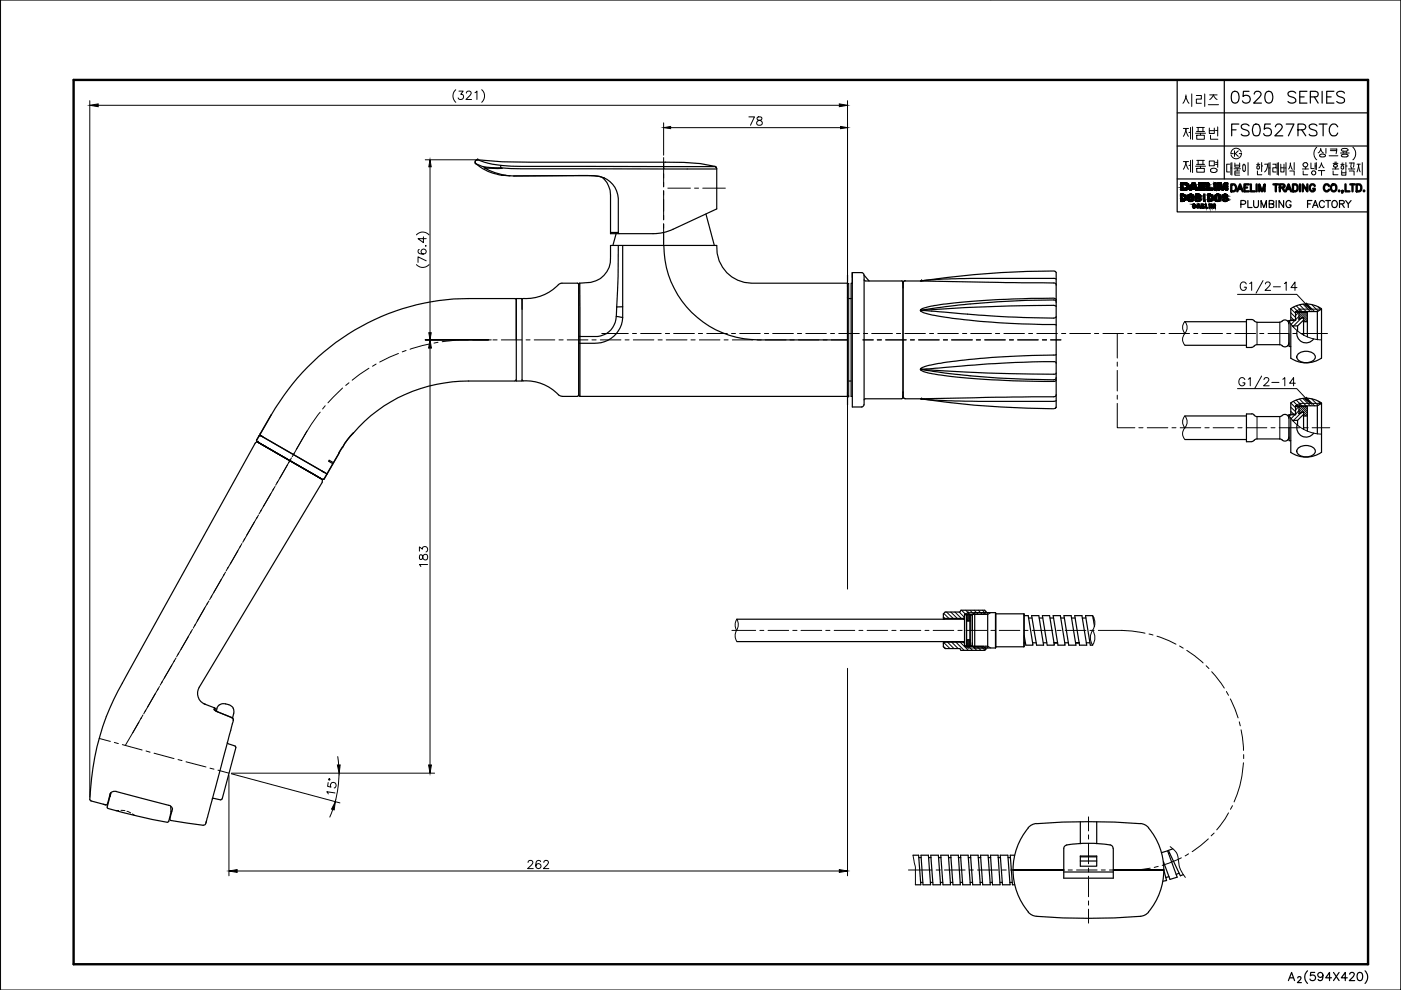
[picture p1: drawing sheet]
<svg xmlns="http://www.w3.org/2000/svg" width="297mm" height="210mm" viewBox="0 0 297 210" stroke-linecap="round" stroke-linejoin="round" font-family="sans-serif">
<defs><g id="words">
<text font-size="11.9" x="246.2" y="39.9">제품명</text>
<text font-size="9.7" x="246.6" y="24">시리즈</text>
<text font-size="9.3" x="246.2" y="31">제품번</text>
<g font-size="5.7">
<text x="260" y="22.9">0520 SERIES</text>
<text x="260.3" y="30">FS0527RSTC</text>
</g>
<g font-size="4.9">
<text x="158" y="27.9">78</text>
<text x="111.1" y="185.6">262</text>
</g>
<g font-size="4.4">
<text x="262.1" y="45.2">PLUMBING FACTORY</text>
<text x="91.7" y="121.4" transform="rotate(-90 91.7 121.4)">183</text>
</g>
<text font-size="4" x="260.7" y="34.2">K</text>
</g></defs>
<!-- layer: 0 -->
<g fill="none" stroke="#000" stroke-width=".21">
<path d="M.1 0h296.9M.1 0v209.9h296.9M210.1 0h.1M297 0v209.9M264 35.1v1M264 36.1l-.2 .3-.2-.2M264.6 34.5v2.6M266.4 34.9h.7M266.6 35.2l-.1 .5 .2 .2 .3-.2-.1-.5M266.6 35.2h.3M266.6 36.3v.8h.9M266.6 34.6h.3"/>
<path d="M267.5 34.5v1.9M267.5 35.2h.2M268.1 34.8h.7M268.8 34.8l-.3 1.2-.4 .5M269 34.6v2.4M269 35.6h.3M269.3 34.5v2.6M269.9 34.8h.6v.8h-.6v.9h.6M270.6 35.6h.2M270.8 34.6v2.4M271 34.5v2.6M271.6 34.8v1.7h.6v-1.7"/>
<path d="M271.6 35.6h.6M272.4 35.6h.3M272.7 34.5v2.6M273.2 35.8l.3-.5 .1-.7 .1 .7 .3 .6M273.5 36.3h.9v.8M274.4 34.5v1.5M276.1 35.8h1.3M276.3 34.8v.2M276.3 36.3v.8h1M276.3 35.1l.2 .2h.5M276.5 34.5l-.2 .3M276.5 34.5h.5"/>
<path d="M276.8 35.4v.4M277 34.5l.2 .5M277.2 35.1l-.2 .2M277.9 34.6v1.1h.7M278.8 35.2h.3M278.8 34.6v1.3M278.9 36.5v.3M279 36.5a.46 .46 0 0 0-.7-.2 .46 .46 0 0 0 0 .7 .46 .46 0 0 0 .7-.2M279.1 34.5v1.5M279.2 31.2a1.78 1.78 0 0 0 0 2.7M279.5 32.4l.4-.4 .1-.5 .2 .6 .4 .3M279.5 36.2h1.4"/>
<path d="M280 32.7l.9 .1 .1 .2-.3 .3M280 33.2h.7M280.1 32.7l-.3 .3 .3 .3M280.2 36.2v1M280.7 35.6l-.3-.4-.2-.6-.2 .6-.4 .4M281.1 31.5v1M281.8 33h1.9M282.5 35.8h1.3M282.6 36.3v.8h1.1M282.6 34.6h1.1M282.7 35.2l.4 .2 .4-.2M282.7 35v.2"/>
<path d="M283 34.4h.4M283.2 35.4v.4M283.4 34.9h-.3l-.4 .2M283.4 34.9l.1 .3M283.4 31.6l-.1 1M284.2 32.4h1.9M284.3 34.9h.7M284.4 35.2v.5l.1 .2 .4-.2-.1-.5M284.4 32.9v.2l.3 .2M284.4 35.2h.4M284.4 31.9l.4 .2M284.5 36.2v.9h.9v-.9"/>
<path d="M284.5 36.6h.9M284.5 34.6h.3M284.7 32.8l-.3 .1M284.7 32.8h.8M284.7 33.2h.8M284.8 32h.7M284.8 32.2v.2M285.4 35.2h.2M285.4 34.5v1.5M285.4 32.2v.2M285.5 32.7l.3 .2M285.8 31.9l-.4 .2"/>
<path d="M285.8 33.1l-.3 .2M285.8 32.9v.2M285.9 35.8h1.4M286.1 34.6l.4-.1-.1 .9M286.1 36.3h1v.8M286.6 34.6l.5-.1-.1 .9M286.6 35.4v.4M286.8 31.2a1.78 1.78 0 0 1 0 2.7M287.7 36.4l.3-1.4 .4 1.4M287.7 34.8h.7M288.1 34.8v.2M288.8 34.5v2.6"/>
<path d="M61.5 97.6l-2.2 3.8M62.4 96.1l-.4 .7M64.7 92l-1.9 3.3M51 115.8l-2.2 3.8M51.9 114.2l-.4 .8M54.5 109.7l-2.2 3.8M55.4 108.2l-.5 .7M58 103.6l-2.2 3.8M58.9 102.1l-.5 .8M37.9 138.5l-.4 .7M40.5 134l-2.2 3.7M41.4 132.4l-.4 .8"/>
<path d="M44 127.9l-2.2 3.8M44.9 126.4l-.5 .7M47.5 121.8l-2.2 3.8M48.4 120.3l-.5 .7M156.2 133.6a2.18 2.18 0 0 0 0 2.4M156.2 131.3a2.3 2.3 0 0 1 0 2.3 2.2 2.2 0 0 1 0-2.3zM231.6 130.5a2.71 2.71 0 0 1 0 3.1 2.69 2.69 0 0 1 0 3.2M231.7 133.6a2.69 2.69 0 0 0 0 3.2M30 152.1l-1.9 3.3M30.9 150.6l-.4 .8M33.5 146.1l-2.2 3.8M34.4 144.5l-.5 .8"/>
<path d="M37 140l-2.2 3.8M297 209.9h.1"/>
</g>
<path d="M15.6 16.9h274.5v187.5h-274.5z" fill="none" stroke="#000" stroke-width=".51"/>
<g fill="none" stroke="#000" stroke-width=".25">
<path d="M249.6 16.9v28h40.5M259.6 16.9v21M100.8 34.6v-.5l.4-.3 5.3 .5 5.9 .1h28.7a33.9 33.9 0 0 1 10.6 .9l.3 .4v8.6M100.8 34.6a10.1 10.1 0 0 0 5.6 2.5l1.7 .2M101.3 33.8a.49 .49 0 0 0-.5 .3 .49 .49 0 0 0 0 .5M128.1 37.7a14 14 0 0 0-5.5-.5l-13.6 .1h17a2.78 2.78 0 0 1 3.1 2.2l.3 .9v1v8.1M151.6 35.3l.3 .4M249.6 31h40.5M249.6 23.9h40.5M249.6 37.9h40.5M109.4 63.5l-.2-.2h-9.9a48.5 48.5 0 0 0-41.7 24.6l-2.4 4.1M110.7 65.6v-2.3h-1.2v8.8"/>
<path d="M118.4 60.3a10 10 0 0 1-7.6 3.1l-.1 17.4h-1.2v-17.2M122.7 60.3l-.2-.3h-3.4l-.7 .4M122.7 60.3v23.5M54.4 93.3l.1 .3M54.8 93.8l6.7 3.9M54.9 92.5l-.5 .8M55.2 92l.1 .4M55.2 92.3l-.3 .1M55.2 92.3l14.2 8.2M55.2 92.4l-.3 .1-.5 .8M55.3 92.4l.2 .1M56.3 94.7l-1.8-1 13.9 8-.9-.5"/>
<path d="M68.3 99.9l.4 .2M68.4 99.9l.3 .2M69.7 97.8l.9 .5-1.9 3.2-.3 .1M71.9 96.2l-3.2 5.4M72.6 94.8l-.8 1.3M109.2 80.8h-9.9a31.7 31.7 0 0 0-26.7 14.1M109.4 80.5l-.2 .2M110.7 80.5l.2 .2M111 80.8a9.8 9.8 0 0 1 7.6 3.1l.5 .1M119.2 84h3.3M122.7 83.8l-.3 .2M68.7 101.5l-.4 .1"/>
<path d="M273.2 207.9l.6-1.7 .7 1.7M273.4 207.3h.8M275.2 207.4l.2-.3h.2l.2 .3-.7 .9h.8M277.2 205.8a1.78 1.78 0 0 0 0 2.7M278.8 206.2h-.9l-.1 .7a.63 .63 0 0 1 1 0 .63 .63 0 0 1-.1 .9 .63 .63 0 0 1-1-.2M280.5 206.7a.55 .55 0 0 1-.7 .5 .55 .55 0 0 1-.3-.8 .55 .55 0 0 1 .9 0 .92 .92 0 0 1-.6 1.5l-.3-.2M282.3 207.3h-1.2l.8-1.1v1.7M282.7 206.2l1.2 1.7M283.9 206.2l-1.2 1.7M285.7 207.3h-1.3l.8-1.1v1.7M286.2 206.6l.3-.4h.3l.3 .3-.2 .6-.8 .8h1.1M288 206.3a.6 .6 0 0 1 .8 .2 .9 .9 0 0 1-.6 1.4 1.1 1.1 0 0 1-.2-1.6z"/>
<path d="M289.4 205.8a1.87 1.87 0 0 1 0 2.7"/>
</g>
<!-- layer: TXT -->
<g fill="none" stroke="#000" stroke-width=".51">
<path d="M263.8 39.8h.6M264.8 39.1h-1v1.5M265.2 39.1v1.5h.9M266.4 39.1v1.5M270 39.1h1M270.5 39.1v1.5M271.3 39.8l.9-.1 .2-.4-.2-.2h-.9v1.5M271.9 39.8l.5 .8M274.1 39.1h.5a.81 .81 0 0 1 .5 .7 .81 .81 0 0 1-.5 .8h-.5zM275.6 39.1v1.5M277.2 39.1v1.5l-1-1.5v1.5M278.8 39.4a.55 .55 0 0 0-.7-.3 .55 .55 0 0 0-.4 .5v.4a.53 .53 0 0 0 .5 .6 .53 .53 0 0 0 .6-.6h-.4"/>
<path d="M281.8 39.4a.55 .55 0 0 0-.7-.3 .55 .55 0 0 0-.4 .5v.4a.55 .55 0 0 0 .4 .6 .55 .55 0 0 0 .7-.4M282.5 39.1a.75 .75 0 0 1 .9 .5 .75 .75 0 0 1-.5 1 .79 .79 0 0 1-.7-.6 .79 .79 0 0 1 .3-.9zM285.3 39.1v1.5h.8M286.3 39.1h1M286.8 39.1v1.5M287.6 39.1h.5a.78 .78 0 0 1 .5 .7 .78 .78 0 0 1-.5 .8h-.5zM267 40.6v-1.5l.6 1.5 .5-1.5v1.5M272.6 40.6l.6-1.5 .6 1.5M272.8 40.1h.7M289.1 40.5h.1z"/>
</g>
<!-- layer: D -->
<g fill="#000" stroke="#000" stroke-width=".21">
<path d="M91.2 33.9l.2 1.5h-.5zM140.7 27.1l1.5-.3v.5zM178.2 26.8l1.5 .3-1.5 .2zM90.9 70.5h.5l-.2 1.6z"/>
<path d="M253 44.1h.2zM253 44.1h.2z"/>
<path d="M253 44.1h.2zM253 44.1h.3z"/>
<path d="M253 44h.4zM253 44l.3 .1z"/>
<path d="M253 44h.5zM253 44h.4z"/>
<path d="M253.9 43.9l.1 .2v-.2zM253.9 43.9l.1 .2h-.2z"/>
<path d="M254.3 43.9l.2 .2zM254.3 43.9l.2 .2z"/>
<path d="M254.8 44l.5 .1v-.1zM254.8 44l.5 .1h-.5zM254.8 44.1h.5zM254.8 44.1h.5z"/>
<path d="M255.6 44l.4 .1v-.1zM255.6 44l.4 .1h-.4z"/>
<path d="M256.4 43.3l.1 .8v-.8zM256.4 43.3l.1 .8h-.1z"/>
<path d="M256.8 43.6l.1 .5v-.5zM256.8 43.6l.1 .5h-.1z"/>
<path d="M257.1 43.8l.2 .3 .1-.3zM257.1 43.8l.2 .3z"/>
<path d="M257.5 43.5l.2 .6v-.6zM257.5 43.5l.2 .6h-.2z"/>
</g>
<g fill="none" stroke="#000" stroke-width=".21">
<path d="M90.2 33.9h10.6M91.2 35.4v35.1M140.7 26v6.9M142.2 27.1h36M179.7 26v33.6M88.3 56.1a1.78 1.78 0 0 0 2.7 0M88.3 49.8a1.78 1.78 0 0 1 2.7 0M88.9 52.9a.47 .47 0 0 0-.2 .7 .99 .99 0 0 0 1.7-.3 .54 .54 0 0 0-.6-.5 .54 .54 0 0 0-.5 .5 .54 .54 0 0 0 .5 .6M89.8 50.2v1.2l-1.2-.8h1.8M90.2 52.1h.2zM90.4 55.3l-1.8-.8v1.1M253 43.3a.44 .44 0 0 1 .6 .4 .44 .44 0 0 1-.6 .3z"/>
<path d="M254 43.3h.3l.2 .8-.2-.2-.5 .2zM254.8 43.3h.5v.1h-.3v.2h.2v.1h-.2v.3h.3v.1h-.5zM255.6 43.3h.2v.7h.2v.1h-.4zM256.4 43.3h.1v.8h-.1zM256.8 43.3h.2l.2 .5 .2-.5h.3v.8h-.2v-.6l-.2 .6h-.1l-.3-.6v.6h-.1zM90.7 72.1h5.6M103.5 72.1h-13.3h14M204.5 137l.8 .4h3.6M204.9 136.8l.1 .2M204.9 136.6l.4 .4M204.9 136.4l.6 .6M204.9 136.2l.8 .7"/>
<path d="M204.9 135.9l.8 .8M204.9 135.7l.8 .8M204.9 131.5l.1 .2M204.9 131.3l.4 .4M204.9 131.1l.6 .6M204.9 130.9l.8 .7M204.9 130.7l.8 .7M204.9 130.4l.8 .8M205 135.7l.7 .5M205 130.3l.7 .7M205.3 130.3l.4 .4M205.3 135.7l.4 .3"/>
<path d="M205.5 130.3l.2 .2M205.5 135.7l.2 .1M206.3 137h3.1l.6 .4M208.9 129.9h-3.6l-.8 .3M210 129.9l-.6 .4h-3.1M25.2 171.8l-.6 .1M25.6 171.8l.9 .1M26.9 172l.8 .4M28.1 172.6l.5 .3M248.1 179.5a3.3 3.3 0 0 1 1.8 3.1 5.4 5.4 0 0 0 1.4 3.4M193.6 181.3l.5 2.6v3.7"/>
</g>
<!-- layer: 08_ALL_FEATURES -->
<path d="M100.9 34.7a10 10 0 0 0 5.2 .9l.4 .1-3.9-.2a13 13 0 0 0 4.7 1.7M101.3 33.9a16.5 16.5 0 0 0 4.9 1.2M106.2 35.1l-.1 .5a176.4 176.4 0 0 0 17.3 .2h17.3M128 37.6a5.1 5.1 0 0 1 3.1 5.3v6.4l.1 .2M140.7 34.4v.9h-17.3a176 176 0 0 1-17.2-.2M151.6 35.3h-10.9v.5h11.3M129.4 49.3h1.7" fill="none" stroke="#000" stroke-width=".25"/>
<!-- layer: DEFAULT_2 -->
<path d="M101.3 33.9h.1" fill="none" stroke="#000" stroke-width=".25"/>
<!-- layer: DWG -->
<g fill="none" stroke="#000" stroke-width=".25">
<path d="M108.1 37.3h.9M130.6 49.5l-.7 2.5M131.1 52l-.1 6.6-.2 6.5M132 52v13l-1.2 .1M140.7 52a20 20 0 0 0 20.1 20.1h18.9M149.7 45.4l1.8 6.6M152 44.3l-9.3 4.3-1.8 .6-2.4 .3h-9.1M179.7 58.3v27.5M180.7 59v1h-.2v3.3M180.7 58.9v-1.1v28.5h2M180.7 57.8h2M182.7 57.8l.2 .1 .3 .4v27.5l-.3 .4-.2 .1"/>
<path d="M183.2 58.3l1.1 1.3M183.2 59.3l.2 .2M183.5 59.6h7.7M191.2 59.5l.2 .3M191.5 59.8v24.5M191.9 59.5l-.4 .3-.1 .2M191.9 59.6l31.7 .4 .3 .5M195.4 59.5h.1M223.4 57.5a193.4 193.4 0 0 0-28 2M223.5 57.5l.4 .3v28.5l-.4 .3M223.9 59.2l-.3-.2h-17.7l-7.2 .2-3.6 .4 .3-.1M122.7 60.3v23.5"/>
<path d="M122.9 60a7.5 7.5 0 0 0 4.4-.9 5.1 5.1 0 0 0 2.1-4.6v-2.5h22.6a7.5 7.5 0 0 0 7.3 8h20.4v24h-56.7v-11.2l-.3-.1M122.9 60l.1 11.3h2.5a4.5 4.5 0 0 0 5.2-4.2M122.9 60l-.2 .3M130.7 67.1l1.3 .2M130.8 65.1l-.1 2M132 65a6.8 6.8 0 0 1-1.4 5.8 5.8 5.8 0 0 1-4.6 2h-3v-1.5h-.3M179.7 60.1h.2M179.9 63.3h.6M180.5 63.3v20.7h.2M195.1 78.3a320.7 320.7 0 0 0 28.7 1l.1-.2M195.1 78.3l.1 .1M195.1 65.8h.3"/>
<path d="M195.1 65.8l.1 .1M195.2 78.4l.2 .1a35.4 35.4 0 0 0 10.1 1.7l9.3 .5 6.2 .2h2.6l.3-.4M195.2 78.2l.2 .1M195.2 78.2l-.1 .1M195.2 65.9a16.7 16.7 0 0 0 6 1.5 179.6 179.6 0 0 0 22.7 1.5M195.2 65.7l-.1 .1M195.2 65.7l.2 .1M195.4 78.3l4.9 .8 5.4 .6M195.4 78.3h.1M195.4 78.3l-.2 .1M195.4 65.8l2.2 .2a276.3 276.3 0 0 0 26 1.4l.3-.3M195.4 65.8h.1"/>
<path d="M205.7 64.4l-10.3 1.4M205.7 79.7a166.8 166.8 0 0 0 18 .7l.2-.4M223.9 77l-.2-.3a239.5 239.5 0 0 0-24.6 1.3l-3.7 .3M223.9 75.2a167.3 167.3 0 0 0-25.8 2l-2 .5-.9 .5M223.9 65l-.1-.2a314.9 314.9 0 0 0-28.5 1.1h-.1M223.9 64.1l-.1-.3-.3-.2a177.3 177.3 0 0 0-17.8 .8M223.9 63.6l-.2-.3a148.4 148.4 0 0 0-26.7 1.7l-1.4 .4-.4 .3M251.2 68.2h13.1M251.2 73.2h13.1M265.9 73.4l-.5 .2M271.8 68.1a.83 .83 0 0 1 .9-.2 .83 .83 0 0 1 .5 .8M271.9 68.1l-.6 .2h-4.8l-.9-.5-1.3-.1v6h1.1"/>
<path d="M271.9 73.3l-.6-.2h-4.8l-.6 .3M273.2 72.7a.83 .83 0 0 1-.5 .8 .83 .83 0 0 1-.9-.2M273.3 70.7v2.8h.4M273.7 68v-2.6a5.8 5.8 0 0 1 6.5 0v10.6a5.9 5.9 0 0 1-6.5-.1v-7.2M273.7 67.8h1M274 69.1h1.1M274.7 66.2h2.5v5.2M275 70.1a1.97 1.97 0 0 0 1 2.4 1.97 1.97 0 0 0 2.5-.6M275.2 75.1a2.58 2.58 0 0 1 3.6 .3 1.27 1.27 0 0 1-1.4 1.4 2.04 2.04 0 0 1-2.5-1.1zM275.4 66.2v1.5l.9-.4M275.6 65.5v.7M276.3 67.3l.1 .1"/>
<path d="M276.3 67.3l-.9 .3M276.4 67.9l-1.3 1.2v1.1M276.4 68.2h.8M276.4 67.4v3.6M279.3 66.1v5.9M280.2 65.5l-.9 .6h-4.6v1.9h-1.4v5.2M57.5 87.9l-2.4 4.1v.2l.4 .3M61.5 97.7l6.6 3.8M71.8 96.2l-1.1 1.9-.9-.5-.1 .2M72.6 94.8l-.8 1.3M74.9 91.8l-1.3 1.4-1 1.6M122.7 83.8l.2 .2"/>
<path d="M179.7 84.1h.2M179.9 80.8h.6M191.2 84.6h-7.8l-.2 .2M191.4 84.3l-.2 .2M191.4 84l.3 .4 .2 .1M195.4 84.6h-.3l4 .3 8.4 .2h15.9l.5-.2M195.4 84.6h.1M195.4 84.6a196.2 196.2 0 0 0 28 2.1M223.9 86.4l-.1 .1M223.9 83.7l-.1 .3-.4 .1-31.5 .5M251.2 88.2h13.1M251.2 93.2h13.1"/>
<path d="M265.4 87.7l1.1 .6h4.8l.6-.2M265.4 87.8h-1.1v5.9h1.1M265.9 93.4l-.5 .2M271.8 88.1a.83 .83 0 0 1 .9-.2 .83 .83 0 0 1 .5 .8M271.9 93.3l-.6-.2h-4.8l-.6 .3M273.2 92.7a.83 .83 0 0 1-.5 .8 .83 .83 0 0 1-.9-.2M273.3 90.7v2.7h.4M273.7 87.9v-2.5a5.8 5.8 0 0 1 6.5 0v10.5a5.9 5.9 0 0 1-6.5 0v-7.2M273.7 87.8h1M274 89.1h1.1M274.7 86.2h2.5v5.2M275 90.1a1.97 1.97 0 0 0 1 2.4 1.97 1.97 0 0 0 2.5-.7"/>
<path d="M275.2 95.1a2.58 2.58 0 0 1 3.6 .2 1.27 1.27 0 0 1-1.4 1.5 2.04 2.04 0 0 1-2.5-1.1zM275.4 86.2v1.5l.9-.4-.9 .3M275.6 85.5v.7M276.3 87.3l.1 .1M276.4 87.9l-1.3 1.2v1.1M276.4 87.4v3.6M276.4 88.2h.8M279.3 86v6M280.2 85.5l-.9 .5h-4.6v1.9h-1.4v5.2M156.2 131.3h48.3M156.2 136h48.3M200 136v1.1l.4 .4h3.1l.2 .4h5.1l.2-.3v-.6"/>
<path d="M200 130.9l.3 .2M200.3 131.1h3.9M200.3 131.1v.2M200.3 136v.2M200.3 136.2h3.9M200.3 136.2l-.3 .2M204.2 131.1v.2M204.2 136v.2M204.2 136.2l.3 .2M204.5 130.4l1.2-.1v6.7h-.8v-6.6v6.5h-.4M204.5 130.9l-.3 .2M204.9 135.7h.8"/>
<path d="M204.9 131.7h.8M205.3 129.9v.4M205.3 137v.4M205.6 136.8l.1 .1M205.7 130.4l-.1 .1M205.8 136.9h.3M205.8 130.4h.3M206 130.4l.1 .1M206.1 136.8l-.1 .1M206.7 129.9v7.5M206.7 129.9l-.6 .5v6.5l.6 .5M206.7 137.4h4.4"/>
<path d="M206.7 129.9h4.4M209 130.3v-.7l-.2-.2h-5.1l-.2 .4h-3.1l-.4 .3v1.2M209 129.7l-.5 .5h-4v6.8h4l.5 .6M209.4 129.9v7.5M211.1 129.9v.2M211.1 129.9v7.5M211.1 137.1v.3M211.1 130.1v7M211.1 137.1h6M211.1 130.1h6M217.1 130.1v7M217.2 130.5h.8l1 6.3h-1.5l-.3-2"/>
<path d="M217.2 136.3h.2M218 131h.8M218.7 130.5h1.5l1.1 6.3h-1.5zM218.9 136.3h.8M220.3 131h.8M221 130.5h1.5l1 6.3h-1.5zM221.2 136.3h.7M222.6 131h.8M223.3 130.5h1.5l1 6.3h-1.5zM223.5 136.3h.7h-.7M224.9 131h.8M225.6 130.5h1.5l1 6.3h-1.5z"/>
<path d="M225.7 136.3h.8M227.2 131h.8M227.9 130.5h1.5l1 6.3h-1.5zM228 136.3h.8h-.8M229.5 131h.7M230.3 136.3h.8M231.8 131h.1M232.1 132.9l-.4-2.4h-1.5l1 6.3h.5M19 169.5l.3 .3M218 175.5a13.9 13.9 0 0 0-3.2 8.9M219.7 174.6l-.7 .2-1 .7M219.8 174.6a143.3 143.3 0 0 1 22 0"/>
<path d="M229.1 174.2v4.7M232.5 174.2v4.7M236 179.9a.71 .71 0 0 0-.6-.8 27 27 0 0 0-9.5 .2l-.4 .6M236 179.9v6.3h-10.5v-6.3M241.8 174.6l.8 .2a6.6 6.6 0 0 1 2.5 3.1 13.7 13.7 0 0 1-2.2 16l-.7 .3a132.6 132.6 0 0 1-22.9 0l-.7-.3-.6-.5M248.7 180l-1 .3 2.6 5.4 .6-.3M193.6 181.3h1.2l.4 6.3h-1.1M194.8 181.8h.5M195.2 187.1h.5M195.3 181.3h1.5l.5 6.3h-1.6zM196.9 181.8h.5M197.3 187.1h.5"/>
<path d="M197.3 181.3h1.7l.4 6.3h-1.6zM199 181.8h.5M199.4 187.1h.5M199.5 181.3h1.6l.4 6.3h-1.6zM201.1 181.8h.5M201.5 187.1h.5M201.6 181.3h1.6l.4 6.3h-1.6zM203.2 181.8h.5M203.6 187.1h.5M203.7 181.3h1.6l.4 6.3h-1.6zM205.3 181.8h.5M205.7 187.1h.5"/>
<path d="M205.8 181.3h1.6l.4 6.3h-1.6zM207.4 181.8h.5M207.8 187.1h.5M207.9 181.3h1.6l.5 6.3h-1.6zM209.5 181.8h.5M209.9 187.1h.5M210 181.3h1.6l.4 6.3h-1.6zM211.6 181.8h.5M212 187.1h.5M212.1 181.3h1.6l.5 6.3h-1.7zM213.7 181.8h.5M214.1 187.1h.5"/>
<path d="M214.8 184.4a13.9 13.9 0 0 0 3.2 9M214.8 184.5h10.7h-10.7M215.1 181.3h-.9l.5 6.3h.4M225.5 184.9h10.5M229.1 181.5h3.4v2.2h-3.4zM229.1 182.6h3.4M229.1 181.7h3.4M236 184.5h10.8h-10.8M246.3 180.8l1.3-.4 2 5.6-1.5 .5-1.4-3.8M246.8 184.6l.5 2.1-.7 .1M247.8 185.9l-.6 .2M248 180.9l-.2 .1"/>
<path d="M250 185.1l-.6 .3"/>
</g>
<!-- layer: CL -->
<g fill="none" stroke="#000" stroke-width=".21">
<path d="M140.7 33.4v6.2M141.6 39.9h4.8M147.3 39.9h.8M149 39.9h4.8M140.7 40.4v6.2M140.7 47.4v4.6M78.2 78.1l-3.5 2.5M79.7 77.2l-.7 .5M84.5 74.9l-4 1.9M86.1 74.3l-.8 .3M91.2 72.9l-4.3 1.2M92.9 72.6l-.9 .1"/>
<path d="M99.3 72.1h-2.4l-3.1 .3M100.2 72.1h3.5M104.5 72.1h.9M106.3 72.1h4.3M111.5 72.1h.9M113.3 72.1h4.3M118.5 72.1h.9M120.3 72.1h4.4M125.5 72.1h.9M127.3 72.1h4.3M127.6 70.7h5.6M132.5 72.1h.9"/>
<path d="M134.1 70.7h.8M134.3 72.1h4.3M135.8 70.7h4.4M139.5 72.1h.9M141.1 70.7h.9M141.3 72.1h4.4M142.8 70.7h4.4M146.5 72.1h.9M148.1 70.7h.9M148.3 72.1h4.3M149.8 70.7h4.4M153.5 72.1h.9"/>
<path d="M155.1 70.7h.8M155.3 72.1h4.3M156.8 70.7h4.4M160.5 72.1h.9M162.1 70.7h.9M162.2 72.1h4.5M163.8 70.7h4.4M167.5 72.1h.9M169.1 70.7h.9M169.3 72.1h4.3M170.8 70.7h4.4M174.5 72.1h.9"/>
<path d="M176.1 70.7h.8M176.3 72.1h3.4M177.8 70.7h4.4M183 72.1h2.2M183.1 70.7h.9M184.8 70.7h4.4M186 72.1h.9M187.8 72.1h4.3M190.1 70.7h.9M191.8 70.7h4.4M193 72.1h.9M194.8 72.1h4.3"/>
<path d="M197.1 70.7h.8M198.8 70.7h4.4M200 72.1h.9M201.7 72.1h4.4M204.1 70.7h.9M205.8 70.7h4.4M207 72.1h.9M208.8 72.1h4.3M211.1 70.7h.8M212.8 70.7h4.4M214 72.1h.9M215.8 72.1h4.3"/>
<path d="M218.1 70.7h.8M219.8 70.7h4.4M221 72.1h.9M222.7 72.1h2.2M225.1 70.7h.9M226.8 70.7h4.4M232.1 70.7h.8M233.8 70.7h4.4M236.9 70.7v5.2M236.9 76.8v.9M236.9 78.5v4.4M239.1 70.7h.9"/>
<path d="M240.8 70.7h4.4M246.1 70.7h.9M247.8 70.7h4.4M253.1 70.7h.8M254.8 70.7h4.4M260.1 70.7h.9M261.8 70.7h4.4M267.1 70.7h.9M268.8 70.7h4.4M274.1 70.7h.8M275.8 70.7h5.7M67.9 87.4l-1.9 2.5-1.3 2.1"/>
<path d="M68.9 86l-.5 .7M72.6 82.3l-3.1 3.1M74 81.2l-.7 .5M236.9 85.5v5.2h3.7M236.9 83.8v.8M241.5 90.7h.8M243.2 90.7h4.4M248.5 90.7h.8M250.2 90.7h4.4M255.5 90.7h.9M257.2 90.7h4.4M262.5 90.7h.8"/>
<path d="M264.2 90.7h4.4M269.5 90.7h.8M271.2 90.7h4.4M276.5 90.7h.9M278.2 90.7h3.7M155.2 133.7h5M161.1 133.7h.9M162.8 133.7h4.4M168.1 133.7h.9M169.8 133.7h4.4M175.1 133.7h.9M176.9 133.7h4.3"/>
<path d="M182.1 133.7h.9M183.8 133.7h4.4M189.1 133.7h.9M190.9 133.7h4.3M196.1 133.7h.9M197.9 133.7h4.3M203.1 133.7h.9M204.8 133.7h4.4M210.1 133.7h.9M211.9 133.7h4.3M217.1 133.7h.9M218.8 133.7h4.4"/>
<path d="M224.1 133.7h.9M225.8 133.7h4.4M231.1 133.7h.9M232.9 133.7a34.4 34.4 0 0 1 9.9 .6M243.6 134.4l.9 .2M245.3 134.9l4 1.7M250.1 137l.8 .4M251.6 137.9l1.6 1.1 1.9 1.6M255.7 141.2l.6 .5M256.9 142.4l2.7 3.5M260 146.6l.5 .8M260.8 148.2l1.7 4"/>
<path d="M262.7 153l.3 .9M263.1 154.7l.3 1.7 .2 2.7M263.7 160v.8M230.8 173.2v3M230.8 177v.9M230.8 178.8v4.3M256.2 177.9l-3.4 2.7M257.4 176.6l-.6 .6M260.5 172.4l-.8 1.2-1.7 2.4M261.3 170.8l-.4 .8M263.6 161.7a24 24 0 0 1-2 8.3M192.6 184.5h5"/>
<path d="M198.5 184.5h.9M200.2 184.5h4.4M205.5 184.5h.9M207.2 184.5h4.4M212.5 184.5h.8M214.2 184.5h4.4M219.5 184.5h.9M221.2 184.5h4.4M226.5 184.5h.9M228.2 184.5h4.4M230.8 184v.9M230.8 185.8v4.3"/>
<path d="M230.8 191v.9M230.8 192.8v2.9M233.5 184.5h.8M243.9 184.1l-3.6 .4h-5.1M245.6 183.7l-.9 .2M250.5 181.9l-4.1 1.6M252 181l-.7 .5"/>
</g>
<!-- layer: HT -->
<g fill="none" stroke="#000" stroke-width=".21">
<path d="M179.7 85.8h.1M200 130.9l.3 .2M200 137l.5 .5M200.1 130.1l1.1 1M200.1 136.3l1.3 1.2M200.7 129.8l1.4 1.3M200.9 136.2l1.4 1.3M201.6 129.8l1.4 1.3M201.8 136.2l1.3 1.3M202.5 129.8l1.3 1.3M202.7 136.2l1.7 1.7M203.4 129.8l1.1 1.1"/>
<path d="M203.6 136.2l1.7 1.7M203.9 129.4l.8 .8M204.8 129.4l.8 .8M205.3 129.9h.1M205.3 137l.9 .9M205.6 129.4l.9 .8M206.2 137l.9 .9M206.5 129.4l.9 .8M207.1 137l.9 .9M207.4 129.4l.8 .8M208 137l.8 .9M208.3 129.4l.5 .5"/>
</g>
<!-- layer: 1 -->
<g fill="none" stroke="#000" stroke-width=".25">
<path d="M54.8 93.8l-.4-.1-.3 .3-27.1 48.8a53.8 53.8 0 0 0-8 26.7M54.8 93.8h.1M54.8 93.8l13.3 7.7M54.8 93.8l.6 .4M55.4 92.5l.4 .1M55.4 94.2l12 6.9M67.4 101.1l.7 .4M68.1 101.5h.1M68.1 101.5l.2 .3v.4M68.4 102.2l-26.2 43.5a2.49 2.49 0 0 0 1.3 3.6M43.3 149.2l.2 .1M43.5 149.3l2 .8"/>
<path d="M45.4 150.4l.2 .2M45.5 150.1l.2 .2 .1 .4M45.5 150.1l-.1 .4 .4 .3 3.4 1.4M45.6 150.6l.4 .2M46 150.3l-.1 .5M46 150.8v.1M46.5 149.4l-.5 .8M46.6 149.5a1.99 1.99 0 0 1 3 1.5l-.3 1.2M48.2 157.4l.2 .3M48.4 157.7l1.5 .5M49.2 152.2l.3 .5M49.2 152.2h.1"/>
<path d="M49.5 152.8l-5.9 21.8M49.8 158.2l.2 .3M50 158.5l-2.9 10.9M19.3 169.8l3.2 .9M21.9 170.5l.6 .2M22.8 170.5l-.3 .2M23.4 168.3l-.1 .6zM23.5 168.1l-.7 3.2 3.2 1a71.1 71.1 0 0 0 9.6 2l.2-.1M24.6 167.8h-.2a1.01 1.01 0 0 0-1.2 1l-.4 1.7M24.6 167.8l11.4 3 .4 .4a1.22 1.22 0 0 1-.1 1.3l-.3 1.1 .2 .4 6.9 1 .3-.1 .2-.3M35.8 174.1v.1M36.2 170.9l.1 1.1"/>
<path d="M36.3 172l-.5 2.2M36.4 172h-.1M43.8 174.2l-.1 .2M45 169.4l.3-.1 1.5 .3M47.1 169.4l-.3 .2"/>
</g>
<g fill="none" stroke="#000" stroke-width=".21">
<path d="M60.9 98.6l-2.2 3.8M61.5 97.7l-.3 .4M61.8 97.1l-.4 .7M65.1 91.4l-2.8 4.9M50.4 116.8l-2.2 3.7M51.3 115.2l-.4 .8M53.9 110.7l-2.1 3.8M54.8 109.2l-.4 .8M57.4 104.7l-2.2 3.7M58.3 103.1l-.4 .8M37.3 139.5l-.4 .8M39.9 135l-2.2 3.7"/>
<path d="M40.8 133.4l-.4 .8M43.4 128.9l-2.1 3.8M44.3 127.4l-.4 .7M46.9 122.8l-2.2 3.8M47.8 121.3l-.4 .8M21 156.6l2.4 .6M24.2 157.4l.9 .3M25.9 157.9l4.2 1.1M29.4 153.1l-2.8 4.9M30.3 151.6l-.4 .8M31 159.2l.8 .3M32.7 159.7l4.2 1.1"/>
<path d="M32.9 147.1l-2.1 3.7M33.8 145.6l-.4 .7M36.4 141l-2.2 3.8M37.7 161.1l.9 .2M39.4 161.5l4.3 1.1M44.5 162.9l.9 .2M46.2 163.3l2.3 .6"/>
</g>
<!-- layer: DWG -->
<g fill="none" stroke="#000" stroke-width=".21">
<path d="M96.6 19a1.78 1.78 0 0 0 0 2.7M97.3 19.3h.9l-.5 .7a.58 .58 0 0 1 .5 .9 .58 .58 0 0 1-1.1-.1M98.9 19.7l.3-.4 .6 .2a.55 .55 0 0 1-.2 .7l-.8 .9h1.2M100.7 19.7l.4-.4v1.8M102.1 19a1.78 1.78 0 0 1 0 2.7M19 21.4v147.6M20.8 22.3h157.2M179.7 21.4v38.2M90.2 72.1h.5M91.2 73.8v88.4M273.3 68l1 1.4M274.2 69.4a8.3 8.3 0 0 0 5.9 2.7"/>
<path d="M179.7 84.6v40.3M273.3 88.1l.8 1a7.5 7.5 0 0 0 6 2.9M179.7 141.7v44M48.5 164.4v21.3M49.1 163.9h43M49.1 164.1l23 6.1M69.6 165.9l-.1 .8 .7 .2a.61 .61 0 0 1 .1-.9 .61 .61 0 0 1 .9 .2 .61 .61 0 0 1-.3 .9M70.6 171.6l-.7 1.6M71 168.1l-1.7-.2 .3 .4M71.6 160.4l.2 1.8M71.9 163.9a23.3 23.3 0 0 1-.8 6M50.3 184.7h127.7"/>
<circle cx="69.8" cy="165.3" r=".15"/>
</g>
<path d="M19 22.3l1.8-.3v.6zM178 22l1.7 .3-1.7 .3zM91.2 72.1l.3 1.7h-.6zM71.1 170l-.2 1.7-.6-.2zM71.5 162.2h.6l-.2 1.7zM90.9 162.2h.6l-.3 1.7zM48.5 184.7l1.8-.3v.6zM178 184.4l1.7 .3-1.7 .3z" fill="#000" stroke="#000" stroke-width=".21"/>
<!-- layer: DIM -->
<g fill="none" stroke="#000" stroke-width=".21">
<path d="M267.8 59.5l-1.5 2.7M179.9 60.1v24M251.2 68.2a1.8 1.8 0 0 1 0 2.5M251.2 68.2a1.8 1.8 0 0 0 0 2.5M251.2 70.7a1.76 1.76 0 0 0 0 2.5M262.4 62.4h12.5l1.9 2M264.2 60.2a.65 .65 0 0 0-.7-.4 .65 .65 0 0 0-.5 .7v.4a.64 .64 0 0 0 .6 .7 .64 .64 0 0 0 .6-.7h-.4M265 60.1l.4-.3v1.8M266.5 68.3v4.8M267.5 79.7l-1.5 2.7M268.3 60.2l.3-.4 .6 .2a.55 .55 0 0 1-.1 .7l-.9 .9h1.2M270 60.8h1.5"/>
<path d="M271.3 68.3v4.8M272.3 60.1l.4-.3v1.8M273.6 68l-.2 .2M273.7 67.2l.6 .6M273.7 66.3l1 1M273.7 65.5l1 .9M274.2 65.1l1 1M274.5 68l-.7 .8M274.9 64.9l1.1 1.2M275 61h-1.3l.9-1.2v1.8M275.4 66.2l-.7 .7M275.4 67.1l-.7 .7"/>
<path d="M275.4 67.6l.1 .1M275.4 67.2l.4 .4M275.4 66.7l.7 .7M275.4 66.3l1.8 1.7M275.5 64.6l1.4 1.5M275.8 66.2l1.4 1.4M275.8 67.5l-1.5 1.6M276.2 66.2l1 1M276.3 64.5l1.5 1.6M276.4 68.1l.1 .1M276.4 67.7l.5 .5M276.6 66.2l.6 .5"/>
<path d="M277.1 64.4l1.6 1.7M277.1 66.2l.1 .1M278.1 64.6l1.4 1.3M279.5 65l.5 .6M280.2 65.5h-4.6l-.9 .6M179.9 84h.1M251.2 88.2a1.8 1.8 0 0 1 0 2.5M251.2 88.2a1.8 1.8 0 0 0 0 2.5 1.8 1.8 0 0 0 0 2.5M262.4 82.4h12.5l1.9 2M263.9 80.5a.65 .65 0 0 0-.7-.4 .65 .65 0 0 0-.5 .6v.5a.64 .64 0 0 0 .6 .6 .64 .64 0 0 0 .6-.6h-.4M264.7 80.4l.4-.3v1.7M266.5 88.3v4.8"/>
<path d="M268 80.5l.3-.4 .6 .1a.55 .55 0 0 1-.1 .8l-.9 .8h1.2M269.6 81.1h1.6M271.3 88.3v4.8M272 80.4l.4-.3v1.7M273.6 87.9l-.2 .3M273.7 85.4l1 1.1M273.7 87.2l.6 .6M273.7 86.3l1 1M274.2 85.1l1 .9M274.5 87.9l-.7 .8M274.6 81.3h-1.2l.9-1.2v1.7M274.9 84.9l1.1 1.1"/>
<path d="M275.4 86.2l-.7 .7M275.4 87.1l-.7 .7M275.4 87.6l.1 .1M275.4 87.2l.4 .4M275.4 86.8l.7 .6M275.4 86.3l1.8 1.8M275.5 84.6l1.4 1.4M275.8 86.2l1.4 1.4M275.8 87.6l-1.5 1.5M276.2 86.2l1 1M276.3 84.5l1.5 1.5M276.4 88.2h.1"/>
<path d="M276.4 87.7l.5 .5M276.6 86.2l.6 .5M277.1 84.5l1.6 1.5M277.1 86.2l.1 .1M278.1 84.6l1.4 1.4M279.5 85.1l.5 .5M280.2 85.5h-4.6l-.9 .5"/>
</g>
<path d="M276.6 64.6l.4-.3 .9 1.2zM276.6 84.6l.4-.3 .9 1.2z" fill="#000" stroke="#000" stroke-width=".21"/>
<use href="#words"/>
</svg>
